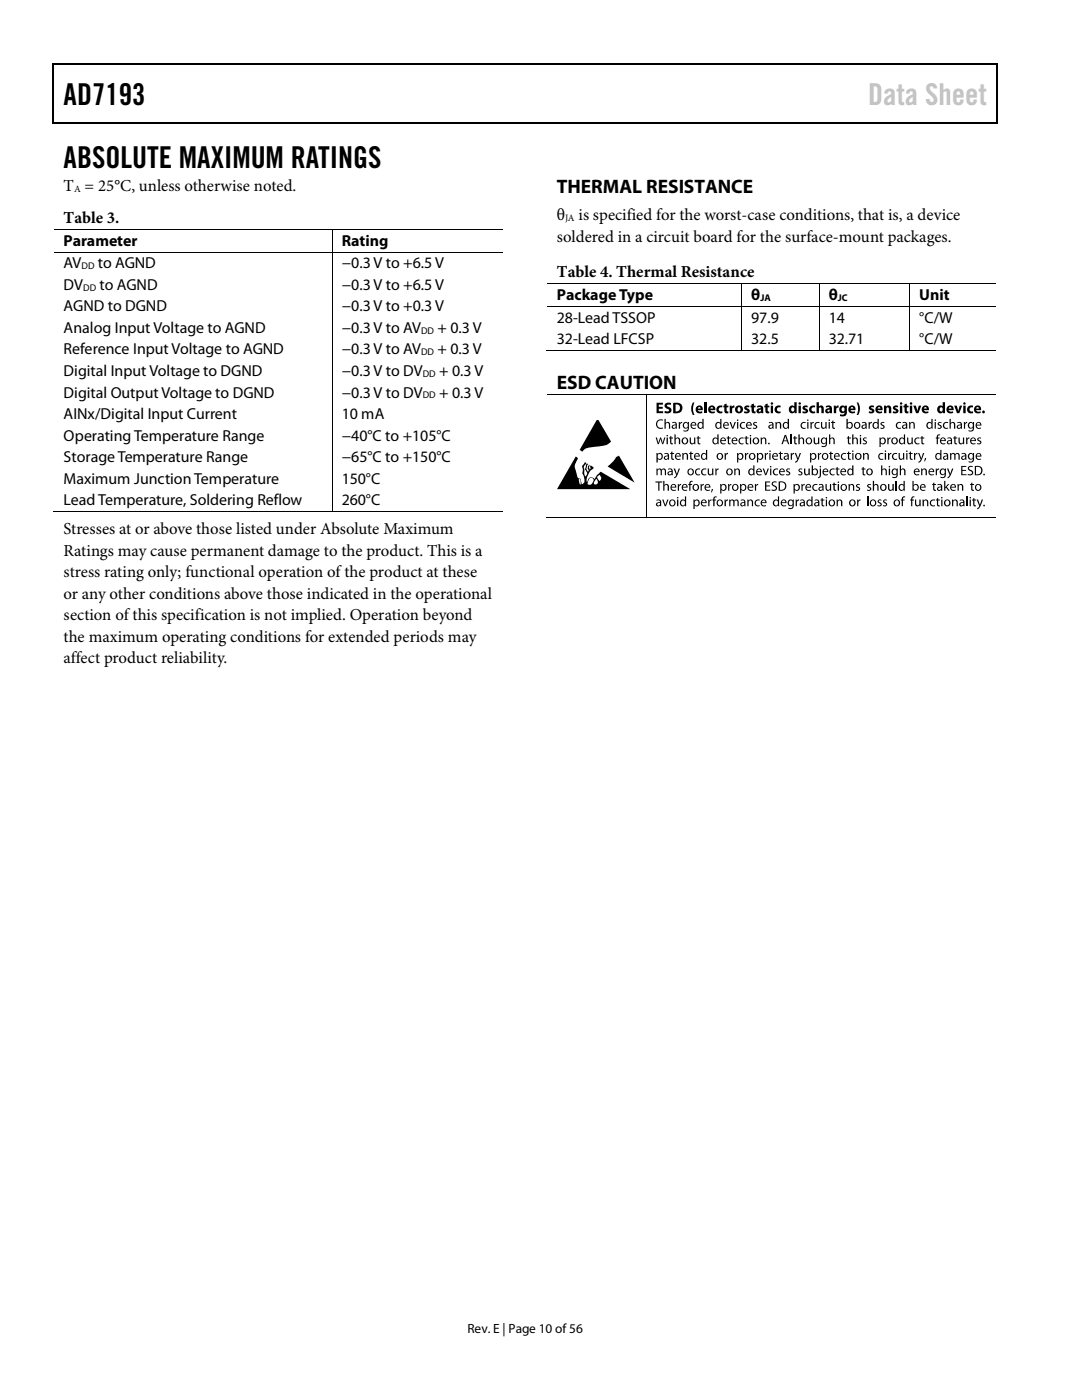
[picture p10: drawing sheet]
<svg xmlns="http://www.w3.org/2000/svg" width="216mm" height="279mm" viewBox="0 0 216 279" stroke-linecap="round" stroke-linejoin="round" font-family="sans-serif">
<defs><g id="words">
<g font-size="6">
<text x="12.7" y="20.9">AD7193</text>
<text x="12.7" y="33.6">ABSOLUTE MAXIMUM RATINGS</text>
</g>
<text font-size="6" fill="#c1c1c1" x="173.2" y="20.9">Data Sheet</text>
<g font-size="3.9">
<text x="111.1" y="38.5">THERMAL RESISTANCE</text>
<text x="111.1" y="77.7">ESD CAUTION</text>
</g>
<g font-size="3.3">
<text x="12.7" y="38.1">T = 25°C, unless otherwise noted.</text>
<text x="12.7" y="44.5">Table 3.</text>
<text x="111.1" y="44">θ</text>
<text x="115.4" y="44">is specified for the worst-case conditions, that is, a device</text>
<text x="111.1" y="48.3">soldered in a circuit board for the surface-mount packages.</text>
<text x="111.1" y="55.4">Table 4. Thermal Resistance</text>
<text x="12.7" y="106.6">Stresses at or above those listed under Absolute Maximum</text>
<text x="12.7" y="111">Ratings may cause permanent damage to the product. This is a</text>
<text x="12.7" y="115.2">stress rating only; functional operation of the product at these</text>
<text x="12.7" y="119.5">or any other conditions above those indicated in the operational</text>
<text x="12.7" y="123.8">section of this specification is not implied. Operation beyond</text>
<text x="12.7" y="128.1">the maximum operating conditions for extended periods may</text>
<text x="12.7" y="132.3">affect product reliability.</text>
</g>
<g font-size="3.2">
<text x="12.7" y="49.1">Parameter</text>
<text x="12.7" y="53.6">AV</text>
<text x="19.5" y="53.6">to AGND</text>
<text x="68.2" y="53.6">−0.3 V to +6.5 V</text>
<text x="68.2" y="49.1">Rating</text>
<text x="12.7" y="57.9">DV</text>
<text x="19.9" y="57.9">to AGND</text>
<text x="68.2" y="57.9">−0.3 V to +6.5 V</text>
<text x="111.1" y="59.9">Package Type</text>
<text x="149.9" y="59.9">θ</text>
<text x="165.4" y="59.9">θ</text>
<text x="183.4" y="59.9">Unit</text>
<text x="12.7" y="62.1">AGND to DGND</text>
<text x="68.2" y="62.1">−0.3 V to +0.3 V</text>
<text x="111.1" y="64.4">28-Lead TSSOP</text>
<text x="149.9" y="64.4">97.9</text>
<text x="165.4" y="64.4">14</text>
<text x="183.4" y="64.4">°C/W</text>
<text x="12.7" y="66.5">Analog Input Voltage to AGND</text>
<text x="12.7" y="70.7">Reference Input Voltage to AGND</text>
<text x="68.2" y="66.5">−0.3 V to AV</text>
<text x="68.2" y="70.7">−0.3 V to AV</text>
<text x="87.3" y="66.5">+ 0.3 V</text>
<text x="87.3" y="70.7">+ 0.3 V</text>
<text x="111.1" y="68.7">32-Lead LFCSP</text>
<text x="149.9" y="68.7">32.5</text>
<text x="165.4" y="68.7">32.71</text>
<text x="183.4" y="68.7">°C/W</text>
<text x="12.7" y="75.1">Digital Input Voltage to DGND</text>
<text x="68.2" y="75.1">−0.3 V to DV</text>
<text x="87.6" y="75.1">+ 0.3 V</text>
<text x="12.7" y="79.3">Digital Output Voltage to DGND</text>
<text x="12.7" y="83.7">AINx/Digital Input Current</text>
<text x="68.2" y="79.3">−0.3 V to DV</text>
<text x="68.2" y="83.7">10 mA</text>
<text x="87.6" y="79.3">+ 0.3 V</text>
<text x="12.7" y="87.9">Operating Temperature Range</text>
<text x="68.2" y="87.9">−40°C to +105°C</text>
<text x="12.7" y="92.2">Storage Temperature Range</text>
<text x="68.2" y="92.2">−65°C to +150°C</text>
<text x="12.7" y="96.5">Maximum Junction Temperature</text>
<text x="12.7" y="100.8">Lead Temperature, Soldering Reflow</text>
<text x="68.2" y="96.5">150°C</text>
<text x="68.2" y="100.8">260°C</text>
</g>
<text font-size="2.7" x="93.3" y="266">Rev. E | Page 10 of56</text>
<g font-size="1.9">
<text x="14.8" y="38.3">A</text>
<text x="112.8" y="44.2">JA</text>
<text x="16.3" y="53.7">DD</text>
<text x="16.6" y="58">DD</text>
<text x="151.7" y="60.1">JA</text>
<text x="167.2" y="60.1">JC</text>
<text x="84" y="66.6">DD</text>
<text x="84" y="70.9">DD</text>
<text x="84.4" y="75.2">DD</text>
<text x="84.4" y="79.5">DD</text>
</g>
</g></defs>
<g fill="#000">
<path d="M10.5 12.7h.3v1h-.3zM10.5 12.7h.3v.3h-.3zM133.3 12.7h.3v.3h-.3zM198.8 12.7h.2v1h-.2zM198.8 12.7h.2v.3h-.2zM10.5 24.4h.3v.2h-.3zM133.1 24.4h.2v.2h-.2zM198.8 24.4h.2v.2h-.2zM66.2 45.7h.2v.2h-.2zM66.2 50.2h.2v.2h-.2zM147.9 56.6h.2v.1h-.2zM163.4 56.6h.1v.1h-.1z"/>
<path d="M181.4 56.6h.2v.1h-.2zM128.8 78.7h.2v.2h-.2zM147.9 61.1h.2v.2h-.2zM147.9 69.8h.2v.2h-.2zM163.4 61.1h.1v.2h-.1zM163.4 69.8h.1v.2h-.1zM181.4 61.1h.2v.2h-.2zM181.4 69.8h.2v.2h-.2zM119.2 83.8l2.7 4.3-.2 .2a3.7 3.7 0 0 1-2.7 .8l-.7 .1a2.23 2.23 0 0 0-2.1 .9l-.5-.3 2.9-5.1zM122.9 91.3l.6-.4 3.1 5.4-5.4-3.2 1.1-1zM131 93.5h.2v.2l.2-.2h.4l.2 .2 .3-.2h.4l.2 .6v.7h-.2l-.1-.9-.2-.2-.3 .3v.8h-.3v-.9l-.3-.2-.3 .2v.9h-.2zM131 80.4h1.3v.4h-.8v.4h.7v.4h-.7v.5h.8v.4h-1.3z"/>
<path d="M130.8 87.3h.3l.3 1.1 .3-1.1h.2l.3 1.1 .3-1.1h.3l-.5 1.3h-.2l-.3-1-.3 1h-.3zM130.8 96.1h1.4v.2h-.6v1.6h-.2v-1.6h-.6zM131.2 83.9l.7-.2 .4 .1-.1 .2a.76 .76 0 0 0-1.1 .7 .76 .76 0 0 0 1.2 .6v.2a.98 .98 0 0 1-1.2-.3 .98 .98 0 0 1 .1-1.3zM132.3 96h.3v.8l.4-.2 .4 .2 .1 1.1h-.3v-.9l-.3-.2-.3 .3v.8h-.3zM132.1 99.7h.3l.4 1.1 .3-1.1h.3l-.5 1.3h-.3zM132.6 83.6h.2v.8l.5-.2 .3 .2 .1 1.2h-.2v-1l-.3-.2-.4 .3v.9h-.2zM132.8 80.5l.6-.1 .5 .1-.1 .3h-.7v.1l.1 .2a.72 .72 0 0 1 .8 .9 .72 .72 0 0 1-1.1 .5l-.3-.1 .1-.4 .7 .1 .1-.2-.1-.2a.69 .69 0 0 1-.7-.4 .69 .69 0 0 1 .1-.8zM133.7 87.1l.3-.1v.3h.3v.2h-.3v.9l.3 .1-.1 .2h-.3l-.2-.3v-.9h-.2v-.2h.2zM133.9 90.2l.3-.1v.3h.3v.2h-.3v.9l.3 .1-.1 .2h-.3l-.1-.3-.1-.9h-.2v-.2h.2zM134.6 86.7h.2v.8l.4-.2 .4 .2 .1 1.1h-.2l-.1-.9-.2-.2-.4 .3v.8h-.2zM134.4 93.5h.3l.4 1.1 .3-1.1h.3l-.7 1.6-.4 .4-.1-.3 .4-.4zM135.2 96.6h.2l.1 .3 .4-.3v.2l-.2 .1-.2 .2v.8h-.3z"/>
<path d="M135.4 84.2h.3v.3l.4-.3v.2l-.2 .1-.2 .2v.9h-.3zM136.1 90.4h.2l.1 .2 .1-.1a.49 .49 0 0 1 .7 .1l.1 1.1h-.3v-.9l-.3-.2-.3 .2v.9h-.2zM137.7 96.1l.5-.1v.2h-.3l-.1 .1v.3h.3v.2h-.3v1.1h-.3v-1.1h-.2v-.2h.2zM137.7 90.2l.3-.1v.3h.3v.2h-.3v.9l.3 .1v.1l-.2 .1a.35 .35 0 0 1-.4-.5v-.7h-.2v-.2h.2zM138.3 80.3h.3a2.73 2.73 0 0 0 0 2.5 .71 .71 0 0 1-.6-.8v-.8zM137.6 87.3h.3v1l.3 .2 .3-.2v-1h.2v1.3h-.2v-.2l-.1 .1a.47 .47 0 0 1-.7 0zM139.2 87.1l.2-.1v.3h.4v.2h-.4l.1 .9 .3 .1v.1l-.4 .1-.2-.3v-.9h-.2zM138.9 93.7l.5-.2h.3v.2a.51 .51 0 0 0-.8 .5 .51 .51 0 0 0 .8 .4v.2a.7 .7 0 0 1-.9-.2 .7 .7 0 0 1 .1-.9zM139.8 96.6h.2v.3l.4-.3v.2l-.4 .3v.8h-.2zM140.5 80.3h.5v2.2h-.5zM140.1 93.7l.5-.2h.3v.2a.51 .51 0 0 0-.8 .5 .51 .51 0 0 0 .8 .4v.2a.71 .71 0 0 1-.9-.2 .71 .71 0 0 1 .1-.9zM142 97.6h.3l-.3 .7h-.1z"/>
<path d="M141.2 93.5h.3v1l.3 .2 .3-.2v-1h.2l.1 1.3h-.3v-.2l-.1 .1a.47 .47 0 0 1-.7 0zM142.7 93.5h.2l.1 .3 .4-.3v.2l-.2 .1-.2 .2v.8h-.3zM143.2 81.2l.8-.3 .2 .1-.1 .3a.44 .44 0 0 0-.7 .4 .44 .44 0 0 0 .7 .4l.1 .3a.82 .82 0 0 1-1.1-.2 .82 .82 0 0 1 .1-1zM144.6 90.4h.2v.3l.5-.3v.2l-.3 .1-.2 .3v.7h-.2zM144.5 80.7l.5-.2v.5h.3v.3h-.3v.8h.3v.4h-.5l-.2-.2-.1-1h-.2v-.3h.2zM145.3 96.6h.2v.3l.4-.3v.2l-.4 .3v.8h-.2zM145.2 87.1l.3-.1v.3h.3v.2h-.3v.9l.3 .1v.1l-.2 .1a.35 .35 0 0 1-.4-.5v-.7h-.2v-.2h.2zM145.6 81h.4v.2l.3-.3h.2v.5h-.2l-.2 .2v.9h-.5zM145.6 84.2h.2l.4 1.1 .4-1.1h.2l-.5 1.4h-.2zM146.5 93.5h.2v.2l.1-.1a.5 .5 0 0 1 .8 .1l.1 1.1h-.3v-.9l-.3-.2-.3 .3v.8h-.3zM147.5 87.5l.6-.2 .3 .1-.1 .2a.51 .51 0 0 0-.7 .4 .51 .51 0 0 0 .7 .4l.1 .2a.7 .7 0 0 1-.9-.2 .7 .7 0 0 1 0-.9zM148.7 81.1l.4-.2 .5 .1-.1 .3h-.5v.2a.56 .56 0 0 1 .6 .6 .56 .56 0 0 1-.8 .4l-.3-.1v-.3l.4 .1 .3-.1-.5-.3a.43 .43 0 0 1 0-.7z"/>
<path d="M148.6 90.4h.2l.1 .3 .2-.3h.2v.2l-.2 .1-.2 .3v.7h-.3zM147.8 84.4l.5-.2 .4 .1-.1 .2a.51 .51 0 0 0-.7 .4 .51 .51 0 0 0 .7 .4l.1 .2a.71 .71 0 0 1-1-.2 .71 .71 0 0 1 .1-.9zM148.8 87.1l.2-.1v.3h.4v.2h-.4l.1 .9 .2 .1v.2h-.3l-.2-.3v-.9h-.2v-.2h.2zM150.3 84.4l.4-.2 .3 .1v.2l-.4-.1v.3l.2 .1a.41 .41 0 0 1 .3 .3 .41 .41 0 0 1-.2 .4h-.7l.1-.2h.5v-.2l-.2-.1a.4 .4 0 0 1-.3-.6zM150 80.7l.4-.2v.5h.4v.3h-.4l.1 .8h.3v.4h-.6l-.2-.2v-1h-.2v-.3h.2zM150.6 96.6h.2v.3l.5-.3v.2l-.3 .1-.1 .2v.8h-.3zM151.8 87.3h.2v.3l.1-.2a.48 .48 0 0 1 .7 .1l.1 1.1h-.2v-.9l-.3-.2-.4 .3v.8h-.2zM152.2 93.5h.2l.4 1.1 .4-1.1h.2l-.5 1.3h-.2zM152.6 90.4h.2v.3l.5-.3v.2l-.3 .1-.1 .2v.8h-.3zM152.7 80.7l.5-.2v.5h.3v.3h-.3v.8h.3v.4h-.5l-.2-.2-.1-1h-.2v-.3h.2zM153.3 88.4h.2v.2h-.2zM152.7 96.1h1v.2h-.8v.6h.7v.2h-.7v.6h.8v.2h-1z"/>
<path d="M154 96.3a.8 .8 0 0 1 1-.2l-.1 .2h-.5a.27 .27 0 0 0-.2 .2 .27 .27 0 0 0 .2 .3 .64 .64 0 0 1 .6 .9 .64 .64 0 0 1-1.1 .1l.1-.1a.39 .39 0 0 0 .6 0 .39 .39 0 0 0-.1-.6 .54 .54 0 0 1-.5-.8zM154.7 84.2h.2l.1 .3 .1-.2a.49 .49 0 0 1 .7 .1l.1 1.2h-.3v-1l-.3-.2-.3 .3v.9h-.3zM154.4 93.7l.5-.2h.4l-.1 .2a.51 .51 0 0 0-.7 .5 .51 .51 0 0 0 .7 .4l.1 .2a.71 .71 0 0 1-1-.2 .71 .71 0 0 1 .1-.9zM154.8 81.2l.8-.3 .2 .1-.1 .3a.45 .45 0 0 0-.7 .4 .45 .45 0 0 0 .7 .4l.1 .3a.82 .82 0 0 1-1.1-.2 .82 .82 0 0 1 .1-1zM155.6 90.2l.2-.1v.3h.4v.2h-.4l.1 .9 .3 .1-.1 .2h-.3l-.2-.3v-.9h-.2v-.2h.2zM156.9 93.7l.4-.2 .3 .1v.1h-.5v.3l.2 .1a.4 .4 0 0 1 .4 .3 .4 .4 0 0 1-.2 .4h-.7l.1-.2h.5v-.2l-.2-.1a.4 .4 0 0 1-.3-.6zM157.8 86.7h.2v1.9h-.2zM157.8 90.4h.2v.3l.5-.3v.2l-.3 .1-.2 .2v.8h-.2zM158.5 87.1l.2-.1v.3h.4v.2h-.4v.9l.3 .1v.1l-.3 .1-.2-.3v-.9h-.2v-.2h.2zM158.6 90.4h.2l.4 1.1 .4-1.1h.2l-.6 1.6-.5 .4-.1-.2a.45 .45 0 0 0 .5-.6zM159.3 86.7h.3v.8l.4-.2 .4 .2 .1 1.1h-.3v-.9l-.3-.2-.3 .2v.9h-.3zM159.4 93.7l.4-.2 .3 .1-.1 .1h-.4v.3l.2 .1a.41 .41 0 0 1 .3 .3 .41 .41 0 0 1-.2 .4h-.6v-.2h.5v-.2l-.1-.1a.4 .4 0 0 1-.3-.6z"/>
<path d="M159.9 96.6h.2v.3l.5-.3v.2l-.3 .1-.1 .2v.8h-.3zM160.3 81.1l.5-.2 .4 .1-.1 .3h-.5v.2a.56 .56 0 0 1 .6 .6 .56 .56 0 0 1-.8 .4l-.3-.1 .1-.3 .4 .1 .2-.1-.5-.3a.43 .43 0 0 1 0-.7zM159.9 84.4l.6-.2 .3 .1-.1 .2a.51 .51 0 0 0-.7 .4 .51 .51 0 0 0 .8 .4v.2a.7 .7 0 0 1-.9-.2 .7 .7 0 0 1 0-.9zM160.4 93.5h.3v1l.3 .2 .3-.3v-.9h.3v1.3h-.2v-.2l-.1 .1a.47 .47 0 0 1-.8 0zM161.7 84.2h.2v.3l.5-.3v.2l-.3 .1-.1 .2v.9h-.3zM161.7 81.2l.8-.3 .2 .1-.1 .3a.45 .45 0 0 0-.7 .4 .45 .45 0 0 0 .7 .4l.1 .3a.82 .82 0 0 1-1.1-.2 .82 .82 0 0 1 .1-1zM162.9 80.3h.5v.8a.55 .55 0 0 1 .7-.1 .55 .55 0 0 1 .3 .6v.9h-.5v-1l-.2-.2-.3 .2v1h-.5zM162.3 96.8l.5-.2h.3v.2a.51 .51 0 0 0-.8 .5 .51 .51 0 0 0 .8 .4v.2a.71 .71 0 0 1-.9-.2 .71 .71 0 0 1 .1-.9zM163.2 90.4h.2v.3l.5-.3v.2l-.3 .1-.2 .2v.8h-.2zM162.4 87.3h.2v1l.3 .2 .3-.3v-.9h.3v1.3h-.2v-.2l-.1 .1a.47 .47 0 0 1-.8 0zM162.7 84.4l.5-.2 .4 .1-.1 .2a.51 .51 0 0 0-.8 .4 .51 .51 0 0 0 .8 .4v.2a.7 .7 0 0 1-.9-.2 .7 .7 0 0 1 .1-.9zM163.9 99.5l.3-.1v.3h.3v.2h-.3v.9l.3 .1-.1 .2-.3-.1-.2-.2v-.9h-.2v-.2h.2z"/>
<path d="M163.8 84.2h.3v1l.3 .2 .3-.3v-.9h.2l.1 1.4h-.3v-.3l-.1 .2a.46 .46 0 0 1-.7-.1zM165.4 86.7h.3v.8l.4-.2 .4 .2 .1 1.1h-.3v-.9l-.3-.2-.3 .3v.8h-.3zM164.7 96.6h.3v1l.3 .2 .3-.3v-.9h.2l.1 1.3h-.3v-.2l-.1 .1a.46 .46 0 0 1-.7-.1zM165.6 90.2l.3-.1v.3h.3v.2h-.3v.9l.3 .1v.1l-.2 .1a.35 .35 0 0 1-.4-.5v-.7h-.2v-.2h.2zM166.1 84l.2-.1v.3h.3v.2h-.3v.9l.3 .1v.2h-.3l-.2-.3v-.9h-.3v-.2h.3zM166.4 81h.4v.2l.3-.3h.2v.5h-.3l-.1 .2v.9h-.5zM165.7 93.7l.5-.2h.4l-.1 .2a.51 .51 0 0 0-.8 .5 .51 .51 0 0 0 .8 .4l.1 .2a.71 .71 0 0 1-1-.2 .71 .71 0 0 1 .1-.9zM166.3 96.4l.3-.1v.3h.3v.2h-.3v.9l.3 .1v.1h-.4l-.2-.2v-.9h-.2zM166.9 93.3l.3-.1v.3h.3v.2h-.3v.9l.3 .1-.1 .2h-.3l-.2-.3v-.9h-.2v-.2h.2zM168 90.6l.5-.2 .3 .1v.1a.51 .51 0 0 0-.8 .5 .51 .51 0 0 0 .8 .4v.2a.7 .7 0 0 1-.9-.2 .7 .7 0 0 1 .1-.9zM169.3 96.6h.2v.2l.1-.1a.48 .48 0 0 1 .8 .1l.1 1.1h-.3v-.9l-.3-.2-.3 .3v.8h-.3zM169.2 87.1l.2-.1v.3h.4v.2h-.4l.1 .9 .2 .1 .1 .1-.4 .1-.2-.3v-.9h-.2z"/>
<path d="M169.2 90.2l.2-.1v.3h.4v.2h-.4l.1 .9 .3 .1-.1 .2h-.3l-.2-.3v-.9h-.2v-.2h.2zM170 86.7h.3v.8l.4-.2 .4 .2 .1 1.1h-.3v-.9l-.3-.2-.3 .2v.9h-.3zM170.9 96.8l.3-.2 .4 .1-.1 .1h-.4v.3l.2 .1a.41 .41 0 0 1 .3 .3 .41 .41 0 0 1-.2 .4h-.6v-.2l.3 .1 .3-.2-.6-.5zM170.9 80.3a.71 .71 0 0 1 .7 .9v.8a.71 .71 0 0 1-.7 .8 2.73 2.73 0 0 0 0-2.5zM172.2 87.5l.4-.2 .3 .1v.2l-.4-.1v.3l.1 .1a.41 .41 0 0 1 .4 .3 .41 .41 0 0 1-.2 .4h-.7l.1-.2h.5v-.2l-.2-.1a.4 .4 0 0 1-.3-.6zM172.2 90.4h.2v.2l.1-.1a.5 .5 0 0 1 .8 .1l.1 1.1h-.3v-.9l-.3-.2-.3 .3v.8h-.3zM172.1 93.3l.2-.1v.3h.4v.2h-.4l.1 .9 .3 .1-.1 .2h-.3l-.2-.3v-.9h-.2v-.2h.2zM173 99.1h.2v1.9h-.2zM173.1 96.8l.4-.2 .3 .1-.1 .1h-.4v.3l.2 .1a.41 .41 0 0 1 .3 .3 .41 .41 0 0 1-.2 .4h-.6v-.2l.4 .1 .2-.2-.5-.5zM173.3 84.2h.2v.3l.5-.3v.2l-.3 .1-.1 .2v.9h-.3zM173.5 81.1l.5-.2 .4 .1-.1 .3h-.4v.2a.53 .53 0 0 1 .6 .5 .53 .53 0 0 1-.7 .5l-.5-.1 .1-.3 .4 .1 .2-.1-.5-.3a.42 .42 0 0 1 0-.7zM174.2 96h.2v.8l.4-.2 .4 .2 .1 1.1h-.2l-.1-.9-.2-.2-.4 .2v.9h-.2z"/>
<path d="M175.7 84.4l.5-.2 .3 .1-.1 .2-.4-.1v.3l.2 .1a.41 .41 0 0 1 .3 .3 .41 .41 0 0 1-.2 .4h-.6v-.2h.5v-.2l-.1-.1a.39 .39 0 0 1-.4-.6zM175.8 92.9h.3v.8l.4-.2 .4 .2 .1 1.1h-.3v-.9l-.3-.2-.3 .2v.9h-.3zM175.4 90.6l.5-.2 .4 .1-.1 .1a.51 .51 0 0 0-.7 .5 .51 .51 0 0 0 .7 .4l.1 .2a.7 .7 0 0 1-1-.2 .7 .7 0 0 1 .1-.9zM176.4 81h.4v.2l.1-.1a.55 .55 0 0 1 .7-.1 .55 .55 0 0 1 .2 .6v.9h-.4l-.1-1-.2-.2-.2 .2v1h-.5zM177 87.3h.3v.3l.4-.3v.2l-.2 .1-.2 .3v.7h-.2zM177.2 90.4h.2v.3l.2-.3h.3v.2l-.3 .1-.1 .2v.8h-.3zM178.3 81.1l.5-.2 .4 .1-.1 .3h-.4v.2a.53 .53 0 0 1 .6 .5 .53 .53 0 0 1-.7 .5l-.5-.1 .1-.3 .4 .1 .2-.1-.4-.3a.42 .42 0 0 1-.1-.7zM177.2 96.6h.3v1l.2 .2 .4-.3v-.9h.2v1.3h-.2v-.2l-.1 .1a.47 .47 0 0 1-.7-.1zM178.7 96h.3v1.9h-.3zM178.2 90.6l.5-.2 .3 .1v.1a.51 .51 0 0 0-.8 .5 .51 .51 0 0 0 .8 .4v.2a.7 .7 0 0 1-.9-.2 .7 .7 0 0 1 .1-.9zM179.5 92.9h.3v.8l.4-.2 .4 .2 .1 1.1h-.3v-.9l-.3-.2-.3 .3v.8h-.3zM178.9 84.4l.6-.2 .3 .1v.2a.51 .51 0 0 0-.8 .4 .51 .51 0 0 0 .8 .4v.2a.71 .71 0 0 1-.9-.2 .71 .71 0 0 1 0-.9z"/>
<path d="M179.3 90.4h.2l.1 1 .2 .2 .4-.2v-1h.2v1.3h-.2v-.2l-.1 .1a.46 .46 0 0 1-.7 0zM180.5 80.7l.4-.2v.5h.4v.3h-.4l.1 .8h.3v.4h-.5l-.3-.2v-1h-.2v-.3h.2zM181.4 84.2h.2v.3l.1-.2a.48 .48 0 0 1 .8 .1v1.2h-.2v-1l-.3-.2-.3 .3v.9h-.3zM181.5 90.2l.3-.1v.3h.3v.2h-.3v.9l.3 .1v.1l-.4 .1-.1-.3-.1-.9h-.2zM181 87.3h.2l.1 1 .2 .2 .4-.3v-.9h.2v1.3h-.2v-.2l-.1 .1a.46 .46 0 0 1-.7 0zM182.4 90.4h.2v.3l.5-.3v.2l-.3 .1-.2 .2v.8h-.2zM182.2 81h.6l.3 1 .2-1h.5l-.5 1.5h-.5zM183.2 90.4h.2l.4 1.1 .4-1.1h.2l-.6 1.6-.5 .4-.1-.2a.45 .45 0 0 0 .5-.6zM182.6 87.5l.5-.2 .4 .1-.1 .2a.51 .51 0 0 0-.7 .4 .51 .51 0 0 0 .7 .4l.1 .2a.71 .71 0 0 1-.9-.2 .71 .71 0 0 1 0-.9zM183.8 93.5h.2v.2l.1-.1a.49 .49 0 0 1 .8 .1l.1 1.1h-.3v-.9l-.3-.2-.4 .3v.8h-.2zM183.9 87.1l.2-.1v.3h.3v.2h-.3v.9l.3 .1v.1l-.2 .1a.35 .35 0 0 1-.3-.5v-.7h-.3v-.2h.3zM184.6 91.4h.2l-.2 .7h-.2z"/>
<path d="M186.2 96.4l.2-.1v.3h.4v.2h-.4l.1 .9 .3 .1v.1h-.4l-.2-.2v-.9h-.2zM186.7 93.5h.2v.3l.5-.3v.2l-.3 .1-.1 .2v.8h-.3zM187.1 86.8l.5-.1v.2h-.3l-.1 .2-.1 .2h.4v.2h-.4v1.1h-.2v-1.1h-.2v-.2h.2zM187.1 84.4l.5-.2 .3 .1-.1 .2-.4-.1v.3l.2 .1a.41 .41 0 0 1 .3 .3 .41 .41 0 0 1-.2 .4h-.6v-.2h.5v-.2l-.2-.1a.39 .39 0 0 1-.3-.6zM187 99.5l.2-.1v.3h.3v.2h-.3v.9l.3 .1v.1l-.2 .1a.35 .35 0 0 1-.3-.5v-.7h-.3v-.2h.3zM188.4 96h.2v1.2l.6-.6h.2l-.5 .6 .6 .7h-.3l-.4-.6-.2 .1v.5h-.2zM188.3 84.4l.5-.2 .4 .1-.1 .2a.51 .51 0 0 0-.7 .4 .51 .51 0 0 0 .7 .4l.1 .2a.71 .71 0 0 1-.9-.2 .71 .71 0 0 1 0-.9zM189 93.5h.2l.4 1.1 .4-1.1h.2l-.5 1.4-.6 .6-.1-.3 .5-.4zM189.5 83.6h.2v.8l.4-.2 .4 .2 .1 1.2h-.2l-.1-1-.2-.2-.4 .3v.9h-.2zM189.6 90.4h.2v.2l.2-.2h.4l.2 .2 .3-.2h.4l.2 .6v.7h-.2l-.1-.9-.2-.2-.3 .3v.8h-.3v-.9l-.3-.2-.3 .3v.8h-.2zM190.4 87.1l.3-.1v.3h.3v.2h-.3v.9l.3 .1v.1l-.4 .1-.2-.3v-.9h-.2v-.2h.2zM190.4 81h.5l.3 1 .3-1h.5l-.6 1.5h-.4z"/>
<path d="M191 96.6h.3v.2l.1-.1a.5 .5 0 0 1 .7 .1l.1 1.1h-.2l-.1-.9-.2-.2-.4 .3v.8h-.2zM192.3 84.2h.2l.1 .3 .4-.3v.2l-.4 .3v.9h-.3zM191.3 87.3h.2v1l.3 .2 .3-.3v-.9h.3v1.3h-.2v-.2l-.1 .1a.46 .46 0 0 1-.8 0zM191.8 93h1v.2h-.8v.6h.8v.2h-.8v.6h.9v.2h-1.1zM192.8 87.3h.2v.3l.4-.3v.2l-.2 .1-.2 .3v.7h-.2zM192.8 99.1h.3v1.9h-.3zM193.2 93.2a.77 .77 0 0 1 .9-.1l-.1 .1h-.3l-.3 .1 .1 .4a.64 .64 0 0 1 .6 .9 .64 .64 0 0 1-1 .2v-.2a.39 .39 0 0 0 .7 0 .39 .39 0 0 0-.2-.6 .53 .53 0 0 1-.4-.8zM193.8 96.4l.2-.1v.3h.4v.2h-.4l.1 .9 .2 .1v.2l-.3-.1-.2-.2v-.9h-.2v-.2h.2zM193.2 81.2l.3-.2 .5-.1 .2 .1-.1 .3a.44 .44 0 0 0-.6 .4 .44 .44 0 0 0 .6 .4l.1 .3a.82 .82 0 0 1-1.1-.2 .82 .82 0 0 1 .1-1zM194.2 99.5l.2-.1v.3h.4v.2h-.4l.1 .9 .3 .1v.1h-.4l-.2-.2v-.9h-.2v-.2h.2zM195 87.5l.4-.2 .4 .1-.1 .2-.4-.1v.3l.2 .1a.41 .41 0 0 1 .3 .3 .41 .41 0 0 1-.2 .4h-.7l.1-.2 .3 .1 .3-.2-.6-.5zM194.9 99.7h.3l.3 1.1 .4-1.1h.3l-.6 1.3-.6 .7v-.3l.4-.4z"/>
<path d="M196.2 94.6h.3v.2h-.3zM66.2 102h.2v.2h-.2zM128.8 103.2h.2v.2h-.2zM141.3 99.7h.2v.3l.5-.3v.2h-.3l-.1 .3v.8h-.3zM142.5 99.2l.5-.1v.2h-.3l-.1 .1v.3h.3v.2h-.3v1.1h-.3v-1.1h-.2v-.2h.2zM144.6 99.7h.2v.3l.2-.3h.2v.2h-.2l-.2 .3v.8h-.2zM145.5 99.7h.2v.2l.2-.2h.4l.2 .2 .3-.2h.4l.2 .6v.7h-.2l-.1-.9-.2-.2-.3 .2v.9h-.3v-1l-.2-.1-.4 .3v.8h-.2zM149.1 99.7h.2v.2l.1-.1a.49 .49 0 0 1 .8 .1l.1 1.1h-.3v-.9l-.3-.2-.3 .2v.9h-.3zM150.8 99.9l.5-.2h.3v.2a.51 .51 0 0 0-.8 .5 .51 .51 0 0 0 .8 .4v.2a.7 .7 0 0 1-.9-.2 .7 .7 0 0 1 .1-.9zM158.8 99.7h.2v.3l.2-.3h.2v.2h-.2l-.2 .4v.7h-.2zM166.9 99.7h.2l.1 .2v-.1a.5 .5 0 0 1 .8 .1l.1 1.1h-.3v-.9l-.3-.2-.3 .3v.8h-.3zM171 99.7h.2v.3l.5-.3v.2h-.2l-.2 .3v.8h-.3z"/>
<path d="M175.2 99.9l.4-.2 .3 .1-.1 .1h-.4v.3l.2 .1a.4 .4 0 0 1 .3 .3 .4 .4 0 0 1-.2 .4h-.6v-.2h.5l.1-.3-.2-.1a.4 .4 0 0 1-.3-.5zM176.3 99.9l.4-.2 .3 .1-.1 .1h-.4v.3l.2 .1a.41 .41 0 0 1 .3 .3 .41 .41 0 0 1-.2 .4h-.6v-.2h.5v-.3l-.2-.1a.4 .4 0 0 1-.2-.5zM180.1 99.2l.5-.1v.2h-.3l-.1 .1v.3h.3v.2h-.3v1.1h-.3v-1.1h-.1v-.2h.1zM182 99.2l.5-.1v.2h-.4v.1l-.1 .3h.4v.2h-.4v1.1h-.2v-1.1h-.2v-.2h.2zM182.6 99.7h.2v1l.3 .2 .3-.3v-.9h.3v1.3h-.2v-.2l-.1 .1a.46 .46 0 0 1-.7-.1zM184.1 99.7h.2v.2l.1-.1a.48 .48 0 0 1 .8 .1v1.1h-.2v-.9l-.3-.2-.4 .2v.9h-.2zM185.7 99.9l.5-.2h.4l-.1 .2a.51 .51 0 0 0-.7 .5 .51 .51 0 0 0 .7 .4l.1 .2a.71 .71 0 0 1-.9-.2 .71 .71 0 0 1 0-.9zM190 99.7h.2v.2l.1-.1a.48 .48 0 0 1 .7 .1l.1 1.1h-.2l-.1-.9-.2-.2-.4 .2v.9h-.2zM196.2 100.8h.3v.2h-.3z"/>
<path d="M114.9 91.1l-3.8 6.5h14.7l-6-3.4-.7 .6-.5 .8-.1-.2a.71 .71 0 0 0-.8-.1 .71 .71 0 0 0-.4 .7l-.2 .2a2.84 2.84 0 0 1 1.3-2.7l.1-.2-.7-.4v.6l-.1 .2-.2-.3 .1-.7-.3 .4v.4l.2 .4-.2 .2-.1-.1a.65 .65 0 0 1-.1-1l.3-.3-.3-.2-.4 1.1 .2 .3a.71 .71 0 0 1-.1 1.2l-.2-.4v-.9a.8 .8 0 0 1 .3-1.2l.1-.2-.3-.2-.6 .8 .2 .7-.1 .8 .3 .7a1.02 1.02 0 0 1-.4 1.5l-.4-1.2a.79 .79 0 0 1-.6-.9l-.1-.4a2.11 2.11 0 0 1 .2-2.5 .42 .42 0 0 0-.3-.6zM115.5 95.6h.2l.1 .4 .1 .5-.1 .3zM117.8 95.4a.58 .58 0 0 1 .6 .3 .58 .58 0 0 1-.2 .7 .6 .6 0 0 1-1 .2l.2-.7zM118.9 95.6a.51 .51 0 0 1 .4 .7 .51 .51 0 0 1-.8 .2zM119.2 95.1l.4-.3a.69 .69 0 0 1 0 1.2l-.5-.7z"/>
<path d="M131 90.4h.2v.2a.61 .61 0 0 1 .9-.1 .61 .61 0 0 1 .1 .9 .54 .54 0 0 1-.4 .4 .54 .54 0 0 1-.6-.2v.7h-.2zM131.3 90.7a.49 .49 0 0 0 0 .6 .49 .49 0 0 0 .5 .2 .5 .5 0 0 0 .2-.6 .5 .5 0 0 0-.5-.3z"/>
<path d="M133 86.9a.15 .15 0 0 1 .3 0 .15 .15 0 0 1-.3 0zM133 87.3h.3v1.3h-.3z"/>
<path d="M132.6 90.5l.4-.1 .5 .3v1h-.2v-.1a.43 .43 0 0 1-.7 .1 .43 .43 0 0 1 .1-.7l.5-.1v-.1a.41 .41 0 0 0-.6-.1zM132.8 91.2v.3h.3l.2-.2v-.2z"/>
<path d="M134 96.8a.57 .57 0 0 1 .7-.2 .57 .57 0 0 1 .2 .7h-.9a.53 .53 0 0 0 .8 .4l.1 .2a.73 .73 0 0 1-1-.2 .73 .73 0 0 1 .1-.9zM134.2 96.8l-.2 .3h.7l-.1-.3z"/>
<path d="M133.3 93.6l.4-.1 .5 .3 .1 1h-.3v-.1a.43 .43 0 0 1-.7 .1 .43 .43 0 0 1 .1-.7l.6-.1v-.2a.41 .41 0 0 0-.7 0zM133.5 94.3v.3h.4l.1-.2v-.2z"/>
<path d="M134.3 80.4a1.51 1.51 0 0 1 1.8 .6 1.24 1.24 0 0 1-1.6 1.5h-.2zM134.8 80.7v1.4a.71 .71 0 0 0 .9-.7 .71 .71 0 0 0-.9-.7z"/>
<path d="M134.8 90.6a.58 .58 0 0 1 .8-.2 .58 .58 0 0 1 .3 .7h-1l.2 .4h.6l.1 .2a.73 .73 0 0 1-1-.1 .73 .73 0 0 1 0-1zM135.1 90.6l-.2 .3h.7l-.1-.3z"/>
<path d="M134.1 84.3h.1a.57 .57 0 0 1 .9 .4v.9h-.2l-.1-.2a.43 .43 0 0 1-.6 .1 .43 .43 0 0 1 0-.7l.6-.1v-.1a.41 .41 0 0 0-.6-.1zM134.3 85v.4h.3l.2-.2v-.3z"/>
<path d="M135.1 99.3a.15 .15 0 0 1 .3 0 .15 .15 0 0 1-.3 0zM135.1 99.7h.3v1.3h-.3z"/>
<path d="M136.2 96.8a.58 .58 0 0 1 .7-.2 .58 .58 0 0 1 .3 .7h-.9l.2 .4h.6v.2a.73 .73 0 0 1-.9-.2 .73 .73 0 0 1 0-.9zM136.4 96.8l-.1 .3h.7l-.2-.3z"/>
<path d="M136 88a.7 .7 0 0 1 1.4 0 .7 .7 0 0 1-1.4 0zM136.4 87.5a.5 .5 0 0 0-.1 .7 .5 .5 0 0 0 .6 .2 .49 .49 0 0 0 .1-.6 .49 .49 0 0 0-.6-.3z"/>
<path d="M135.8 99.9l.5-.2 .4 .2v-.8h.2v1.9h-.2v-.2a.61 .61 0 0 1-.9 .1 .61 .61 0 0 1-.1-.8zM136.1 99.9a.5 .5 0 0 0-.2 .6 .5 .5 0 0 0 .6 .3 .49 .49 0 0 0 .2-.6 .49 .49 0 0 0-.6-.3z"/>
<path d="M136.4 84.4a.52 .52 0 0 1 .9 0v-.2h.2v.4a1.65 1.65 0 0 1-.2 1.4l-.5 .1-.5-.1 .1-.2 .2 .1a.47 .47 0 0 0 .5-.1 .47 .47 0 0 0 .1-.5 .63 .63 0 0 1-.9 0 .63 .63 0 0 1 .1-.9zM136.7 84.5a.49 .49 0 0 0-.2 .5 .49 .49 0 0 0 .5 .3 .48 .48 0 0 0 .2-.5 .48 .48 0 0 0-.5-.3z"/>
<path d="M137.1 94.2a.7 .7 0 0 1 1.4 0 .7 .7 0 0 1-1.4 0zM137.6 93.7a.5 .5 0 0 0-.2 .7 .5 .5 0 0 0 .6 .2 .49 .49 0 0 0 .2-.6 .49 .49 0 0 0-.6-.3z"/>
<path d="M137.9 84.4a.57 .57 0 0 1 .7-.1 .57 .57 0 0 1 .3 .6h-.9l.2 .5 .6-.1 .1 .2a.73 .73 0 0 1-1-.1 .73 .73 0 0 1 0-1zM138.2 84.4l-.2 .4h.7l-.1-.4z"/>
<path d="M138.6 90.6a.57 .57 0 0 1 .8-.2 .57 .57 0 0 1 .2 .7h-.9l.2 .4h.6l.1 .2a.73 .73 0 0 1-1-.1 .73 .73 0 0 1 0-1zM138.9 90.6l-.2 .3h.7l-.1-.3z"/>
<path d="M138.2 97.3a.69 .69 0 0 1 1.3 0 .69 .69 0 0 1-1.3 0zM138.6 96.8a.5 .5 0 0 0-.2 .7 .5 .5 0 0 0 .6 .2 .49 .49 0 0 0 .2-.6 .49 .49 0 0 0-.6-.3z"/>
<path d="M139 81.2a.72 .72 0 0 1 .9-.2 .72 .72 0 0 1 .3 .9h-.9a.54 .54 0 0 0 .8 .2l.1 .3a.86 .86 0 0 1-1.1-.1 .86 .86 0 0 1-.1-1.1zM139.4 81.3l-.1 .2h.5l-.1-.2z"/>
<path d="M139.3 84.4l.5-.2 .4 .2v-.8h.2v2h-.2v-.3a.61 .61 0 0 1-.9 .2 .61 .61 0 0 1-.1-.9zM139.6 84.5a.5 .5 0 0 0-.2 .6 .5 .5 0 0 0 .6 .3l.1-.1a.49 .49 0 0 0 0-.6 .49 .49 0 0 0-.5-.2z"/>
<path d="M140.7 96.8a.57 .57 0 0 1 .7-.2 .57 .57 0 0 1 .3 .7h-.9l.2 .4h.6l.1 .2a.73 .73 0 0 1-1-.2 .73 .73 0 0 1 0-.9zM141 96.8l-.2 .3h.7l-.1-.3z"/>
<path d="M140 90.6l.5-.2 .4 .2v-.8h.2v1.9h-.2v-.2a.61 .61 0 0 1-.9 .2 .61 .61 0 0 1-.1-.9zM140.3 90.6a.5 .5 0 0 0-.2 .7 .5 .5 0 0 0 .5 .3 .49 .49 0 0 0 .3-.7 .49 .49 0 0 0-.6-.3z"/>
<path d="M141.5 81.2a.72 .72 0 0 1 .9-.2 .72 .72 0 0 1 .3 .9h-.9l.2 .2h.6l.1 .3a.86 .86 0 0 1-1.2-.1 .86 .86 0 0 1 0-1.1zM141.9 81.3l-.2 .2h.6l-.1-.2z"/>
<path d="M142.3 87.5l.4-.2 .4 .2v-.8h.3v1.9h-.2v-.2a.61 .61 0 0 1-.9 .2 .61 .61 0 0 1-.1-.9zM142.6 87.6a.5 .5 0 0 0-.2 .6 .5 .5 0 0 0 .5 .3 .5 .5 0 0 0 .2-.6 .5 .5 0 0 0-.5-.3z"/>
<path d="M143 91.1a.7 .7 0 0 1 1.4 0 .7 .7 0 0 1-1.4 0zM143.4 90.6a.49 .49 0 0 0-.2 .7 .49 .49 0 0 0 .6 .2 .49 .49 0 0 0 .2-.6 .49 .49 0 0 0-.6-.3z"/>
<path d="M143.7 96.6h.2v.2a.63 .63 0 0 1 .9 0 .63 .63 0 0 1 0 .9 .63 .63 0 0 1-.8 .1v.7h-.3zM144.1 96.9a.44 .44 0 0 0-.1 .7 .44 .44 0 0 0 .7-.1 .48 .48 0 0 0 0-.5 .48 .48 0 0 0-.5-.2z"/>
<path d="M143.9 87.5a.57 .57 0 0 1 .7-.1 .57 .57 0 0 1 .3 .6h-1l.3 .5 .5-.1 .1 .2a.73 .73 0 0 1-1-.1 .73 .73 0 0 1 .1-1zM144.1 87.5l-.2 .4h.7l-.1-.4z"/>
<path d="M142.9 84.4l.4-.2 .4 .2v-.8h.3v2h-.2l-.1-.3a.61 .61 0 0 1-.8 .2 .61 .61 0 0 1-.1-.9zM143.1 84.5a.5 .5 0 0 0-.1 .6 .5 .5 0 0 0 .5 .3 .5 .5 0 0 0 .2-.6 .5 .5 0 0 0-.6-.3z"/>
<path d="M144.4 84.4a.57 .57 0 0 1 .8-.1 .57 .57 0 0 1 .2 .6h-.9l.2 .5 .6-.1 .1 .2a.73 .73 0 0 1-1-.1 .73 .73 0 0 1 0-1zM144.7 84.4l-.2 .4h.7l-.1-.4z"/>
<path d="M144.9 94.2a.7 .7 0 0 1 1.4 0 .7 .7 0 0 1-1.4 0zM145.3 93.7a.5 .5 0 0 0-.1 .7 .5 .5 0 0 0 .6 .2 .49 .49 0 0 0 .1-.6 .49 .49 0 0 0-.6-.3z"/>
<path d="M146.1 87.5a.57 .57 0 0 1 .8-.1 .57 .57 0 0 1 .2 .6h-.9a.53 .53 0 0 0 .8 .4l.1 .2a.73 .73 0 0 1-1-.1 .73 .73 0 0 1 0-1zM146.4 87.5l-.2 .4h.7l-.1-.4z"/>
<path d="M146 97.3a.7 .7 0 0 1 1.4 0 .7 .7 0 0 1-1.4 0zM146.5 96.8a.5 .5 0 0 0-.2 .7 .5 .5 0 0 0 .6 .2 .5 .5 0 0 0 .2-.6 .5 .5 0 0 0-.6-.3z"/>
<path d="M147.1 90.4h.2v.2a.62 .62 0 0 1 .9-.1 .62 .62 0 0 1 .1 .9 .56 .56 0 0 1-1 .2v.7h-.2zM147.4 90.7a.49 .49 0 0 0 0 .6 .49 .49 0 0 0 .5 .2 .5 .5 0 0 0 .2-.6 .5 .5 0 0 0-.6-.3z"/>
<path d="M147.1 83.7h.2v.3h-.2zM147.1 84.2h.2v1.4h-.2z"/>
<path d="M146.7 81.7a.81 .81 0 0 1 1.6 0 .81 .81 0 0 1-1.6 0zM147.3 81.3l-.1 .2a.47 .47 0 0 0 .3 .7 .43 .43 0 0 0 .3-.5 .43 .43 0 0 0-.5-.4z"/>
<path d="M147.7 96.6h.2v.2a.61 .61 0 0 1 .9-.1 .61 .61 0 0 1 .1 .9 .55 .55 0 0 1-.4 .4 .55 .55 0 0 1-.6-.2v.7h-.2zM148 96.9a.49 .49 0 0 0 0 .6 .49 .49 0 0 0 .5 .2 .5 .5 0 0 0 .2-.6 .5 .5 0 0 0-.6-.3z"/>
<path d="M149 84.4a.57 .57 0 0 1 .7-.1 .57 .57 0 0 1 .3 .6h-.9l.2 .5 .6-.1v.2a.73 .73 0 0 1-.9-.1 .73 .73 0 0 1 0-1zM149.2 84.4l-.1 .4h.7l-.1-.4z"/>
<path d="M149.3 96.8a.57 .57 0 0 1 .7-.2 .57 .57 0 0 1 .3 .7h-.9l.2 .4h.6v.2a.73 .73 0 0 1-.9-.2 .73 .73 0 0 1 0-.9zM149.6 96.8l-.2 .3h.7l-.1-.3z"/>
<path d="M149.6 86.9a.15 .15 0 0 1 .3 0 .15 .15 0 0 1-.3 0zM149.6 87.3h.3v1.3h-.3z"/>
<path d="M149.4 91.1a.7 .7 0 0 1 1.4 0 .7 .7 0 0 1-1.4 0zM149.9 90.6a.5 .5 0 0 0-.2 .7 .5 .5 0 0 0 .6 .2 .49 .49 0 0 0 .2-.6 .49 .49 0 0 0-.6-.3z"/>
<path d="M149.5 93.7l.4-.2 .4 .2v-.8h.2l.1 1.9h-.2l-.1-.2a.61 .61 0 0 1-.8 .1 .61 .61 0 0 1-.2-.8zM149.7 93.7a.5 .5 0 0 0-.1 .6 .5 .5 0 0 0 .5 .4 .5 .5 0 0 0 .2-.7 .5 .5 0 0 0-.6-.3z"/>
<path d="M150.2 88a.69 .69 0 0 1 1.3 0 .69 .69 0 0 1-1.3 0zM150.6 87.5a.5 .5 0 0 0-.2 .7 .5 .5 0 0 0 .6 .2 .5 .5 0 0 0 .2-.6 .5 .5 0 0 0-.6-.3z"/>
<path d="M151 90.4h.2l.1 .2a.63 .63 0 0 1 .8 .1 .63 .63 0 0 1 0 .8 .63 .63 0 0 1-.8 .1v.7h-.3zM151.4 90.7a.44 .44 0 0 0 0 .7 .44 .44 0 0 0 .6-.1 .48 .48 0 0 0 0-.5 .48 .48 0 0 0-.5-.2z"/>
<path d="M151 93.7a.57 .57 0 0 1 .7-.2 .57 .57 0 0 1 .3 .7h-.9a.53 .53 0 0 0 .8 .4l.1 .2a.73 .73 0 0 1-1-.1 .73 .73 0 0 1 0-1zM151.3 93.7l-.2 .3h.7l-.1-.3z"/>
<path d="M151 81.1l.4-.2a.65 .65 0 0 1 .9 .7v.9h-.4v-.2a.5 .5 0 0 1-.8 .1 .5 .5 0 0 1 .1-.8l.6-.2-.2-.2-.5 .2zM151.5 81.8l-.1 .2 .2 .2 .2-.2v-.3z"/>
<path d="M153.5 89.9h.3v.3h-.3zM153.5 90.4h.3v1.3h-.3z"/>
<path d="M153.7 93h.2v.2h-.2zM153.7 93.5h.2v1.3h-.2z"/>
<path d="M153.8 80.4h.4v.3h-.4zM153.8 81h.4v1.5h-.4z"/>
<path d="M154.2 90.6a.58 .58 0 0 1 .8-.2 .58 .58 0 0 1 .2 .7h-.9a.52 .52 0 0 0 .8 .4l.1 .2a.73 .73 0 0 1-1-.1 .73 .73 0 0 1 0-1zM154.5 90.6l-.2 .3h.7l-.1-.3z"/>
<path d="M153.4 84.3l.4-.1 .5 .3 .1 1.1h-.2l-.1-.2a.43 .43 0 0 1-.6 .1 .43 .43 0 0 1 0-.7l.6-.1v-.1a.42 .42 0 0 0-.6-.1zM153.6 85v.4l.4-.1 .1-.4z"/>
<path d="M155.4 96.1a1.02 1.02 0 0 1 1.4 .4 1.02 1.02 0 0 1-.4 1.3l-1 .1zM155.6 96.3v1.5a.78 .78 0 0 0 1.1-.8 .78 .78 0 0 0-1.1-.7z"/>
<path d="M154.4 99.9l.4-.2 .4 .2v-.8h.3v1.9h-.2l-.1-.2a.61 .61 0 0 1-.8 .1 .61 .61 0 0 1-.1-.8zM154.6 99.9a.5 .5 0 0 0-.1 .6 .5 .5 0 0 0 .5 .3 .5 .5 0 0 0 .2-.6 .5 .5 0 0 0-.6-.3z"/>
<path d="M155.6 93.7a.57 .57 0 0 1 .7-.2 .57 .57 0 0 1 .3 .7h-.9l.2 .4h.6v.2a.73 .73 0 0 1-.9-.1 .73 .73 0 0 1 0-1zM155.8 93.7l-.1 .3h.7l-.1-.3z"/>
<path d="M156.6 86.8h.3l.6 1.8h-.3l-.2-.5h-.6l-.2 .5h-.3zM156.7 87l-.3 .9h.6z"/>
<path d="M156.4 90.5l.5-.1 .5 .3v1h-.2v-.1a.42 .42 0 0 1-.7 .1 .42 .42 0 0 1 .1-.7l.6-.1-.1-.1a.42 .42 0 0 0-.6-.1zM156.7 91.2v.3l.3 .1 .2-.2v-.3z"/>
<path d="M156.3 84.4l.5-.2 .4 .2v-.8h.2v2h-.2v-.3a.61 .61 0 0 1-.8 .2 .61 .61 0 0 1-.2-.9zM156.6 84.5a.5 .5 0 0 0-.2 .6 .5 .5 0 0 0 .6 .3 .5 .5 0 0 0 .2-.6 .5 .5 0 0 0-.6-.3z"/>
<path d="M158.3 96.6h.2l.1 .2a.63 .63 0 0 1 .8 0 .63 .63 0 0 1 .1 .9 .63 .63 0 0 1-.9 .1v.7h-.3zM158.7 96.9a.44 .44 0 0 0 0 .7 .44 .44 0 0 0 .6-.1 .48 .48 0 0 0 0-.5 .48 .48 0 0 0-.5-.2z"/>
<path d="M157.6 81.1l.5-.2 .4 .2v-.8h.5v2.2h-.4l-.1-.3a.69 .69 0 0 1-.9 .2 .69 .69 0 0 1-.1-1zM158 81.3a.41 .41 0 0 0-.1 .6 .41 .41 0 0 0 .5 .2 .42 .42 0 0 0 .1-.5 .42 .42 0 0 0-.5-.3z"/>
<path d="M159.4 80.4h.4v.3h-.4zM159.3 81h.5v1.5h-.5z"/>
<path d="M160.9 96.8a.57 .57 0 0 1 .7-.2 .57 .57 0 0 1 .3 .7h-1l.3 .4h.5l.1 .2a.73 .73 0 0 1-1-.2 .73 .73 0 0 1 .1-.9zM161.1 96.8l-.2 .3h.7l-.1-.3z"/>
<path d="M161 83.9a.15 .15 0 0 1 .3 0 .15 .15 0 0 1-.3 0zM161.1 84.2h.2v1.4h-.2z"/>
<path d="M160.7 88a.7 .7 0 0 1 1.4 0 .7 .7 0 0 1-1.4 0zM161.2 87.5a.5 .5 0 0 0-.2 .7 .5 .5 0 0 0 .6 .2 .5 .5 0 0 0 .2-.6 .5 .5 0 0 0-.6-.3z"/>
<path d="M161.6 90.4h.2l.1 .2a.63 .63 0 0 1 .8 .1 .63 .63 0 0 1 0 .8 .63 .63 0 0 1-.8 .1v.7h-.3zM162 90.7a.44 .44 0 0 0 0 .7 .44 .44 0 0 0 .6-.1 .48 .48 0 0 0 0-.5 .48 .48 0 0 0-.5-.2z"/>
<path d="M162 92.9h.2v.8a.61 .61 0 0 1 .9-.1 .61 .61 0 0 1 .1 .9 .55 .55 0 0 1-.5 .4 .55 .55 0 0 1-.5-.3v.2h-.2zM162.3 93.8a.49 .49 0 0 0-.1 .6 .49 .49 0 0 0 .6 .2 .5 .5 0 0 0 .2-.6 .5 .5 0 0 0-.6-.3z"/>
<path d="M161.1 99.9l.4-.2 .4 .2v-.8h.2l.1 1.9h-.3v-.2a.61 .61 0 0 1-.8 .1 .61 .61 0 0 1-.2-.8zM161.3 99.9a.5 .5 0 0 0-.2 .6 .5 .5 0 0 0 .6 .3 .5 .5 0 0 0 .2-.6 .5 .5 0 0 0-.6-.3z"/>
<path d="M163.6 93.5h.2v1.5l-.2 .3-.4 .1v-.2l.3-.1 .1-.2zM163.6 93h.2v.2h-.2z"/>
<path d="M163.4 96.7l.1-.1a.57 .57 0 0 1 .8 .5l.1 .8h-.3v-.1a.43 .43 0 0 1-.6 .1 .43 .43 0 0 1 0-.7l.6-.1v-.2a.41 .41 0 0 0-.6 0zM163.6 97.4v.3h.4l.1-.1v-.3z"/>
<path d="M164.3 93.7a.57 .57 0 0 1 .7-.2 .57 .57 0 0 1 .3 .7h-.9l.2 .4h.6v.2a.73 .73 0 0 1-.9-.1 .73 .73 0 0 1 0-1zM164.5 93.7l-.1 .3h.7l-.2-.3z"/>
<path d="M164 91.1a.68 .68 0 0 1 1.3 0 .68 .68 0 0 1-1.3 0zM164.4 90.6a.5 .5 0 0 0-.2 .7 .5 .5 0 0 0 .6 .2 .5 .5 0 0 0 .2-.6 .5 .5 0 0 0-.6-.3z"/>
<path d="M164.7 99.3a.15 .15 0 0 1 .3 0 .15 .15 0 0 1-.3 0zM164.8 99.7h.2v1.3h-.2z"/>
<path d="M164 87.5a.52 .52 0 0 1 .8 0v-.2h.2v.4a1.65 1.65 0 0 1-.2 1.4l-.4 .1-.5-.1 .1-.2 .6 .1 .2-.6a.63 .63 0 0 1-1 0 .63 .63 0 0 1 .2-.9zM164.2 87.5a.49 .49 0 0 0-.2 .6 .49 .49 0 0 0 .6 .3 .48 .48 0 0 0 .2-.5 .48 .48 0 0 0-.6-.4z"/>
<path d="M165.4 83.7h.2v.3h-.2zM165.3 84.2h.3v1.4h-.3z"/>
<path d="M164.8 81.1l.3-.2a.66 .66 0 0 1 .9 .7v.9h-.4v-.2a.52 .52 0 0 1-.9-.1 .52 .52 0 0 1 .5-.7l.3-.1-.2-.2-.5 .2zM165.2 81.8v.3l.1 .1 .2-.2 .1-.3z"/>
<path d="M166.6 90.6a.57 .57 0 0 1 .7-.2 .57 .57 0 0 1 .3 .7h-1a.53 .53 0 0 0 .9 .4v.2a.73 .73 0 0 1-.9-.1 .73 .73 0 0 1 0-1zM166.8 90.6l-.2 .3h.7l-.1-.3z"/>
<path d="M167.1 96.2a.15 .15 0 0 1 .3 0 .15 .15 0 0 1-.3 0zM167.2 96.6h.2v1.3h-.2z"/>
<path d="M167.8 93.7a.57 .57 0 0 1 .8-.2 .57 .57 0 0 1 .2 .7h-.9a.53 .53 0 0 0 .8 .4l.1 .2a.73 .73 0 0 1-1-.1 .73 .73 0 0 1 0-1zM168.1 93.7l-.2 .3h.7l-.1-.3z"/>
<path d="M167.7 97.3a.68 .68 0 0 1 1.3 0 .68 .68 0 0 1-1.3 0zM168.1 96.8a.5 .5 0 0 0-.1 .7 .5 .5 0 0 0 .6 .2 .5 .5 0 0 0 .2-.6 .5 .5 0 0 0-.7-.3z"/>
<path d="M168.9 83.6h.3v.8a.61 .61 0 0 1 .8-.1 .61 .61 0 0 1 .1 .9 .55 .55 0 0 1-.4 .4 .55 .55 0 0 1-.6-.3v.3h-.2zM169.2 84.5a.49 .49 0 0 0 0 .6 .49 .49 0 0 0 .5 .2 .5 .5 0 0 0 .2-.6 .5 .5 0 0 0-.5-.3z"/>
<path d="M167.7 81.1a.58 .58 0 0 1 .9 0v-.1h.4v.4a1.74 1.74 0 0 1-.3 1.5l-.6 .2-.5-.1 .1-.4 .2 .1a.41 .41 0 0 0 .5 0 .41 .41 0 0 0 .1-.4 .67 .67 0 0 1-.9 0 .67 .67 0 0 1-.1-.9zM168.1 81.3l-.1 .2a.44 .44 0 0 0 .2 .6 .4 .4 0 0 0 .3-.5 .4 .4 0 0 0-.4-.3z"/>
<path d="M169.5 81.2a.71 .71 0 0 1 .9-.2 .71 .71 0 0 1 .3 .9h-1a.54 .54 0 0 0 .9 .2v.3a.86 .86 0 0 1-1.1-.1 .86 .86 0 0 1 0-1.1zM169.8 81.3l-.1 .2h.6l-.1-.2z"/>
<path d="M170 90a.15 .15 0 0 1 .3 0 .15 .15 0 0 1-.3 0zM170.1 90.4h.2v1.3h-.2z"/>
<path d="M169.2 93.7l.4-.2 .4 .2v-.8h.3v1.9h-.2v-.2a.61 .61 0 0 1-.9 .2 .61 .61 0 0 1-.1-.9zM169.5 93.7a.5 .5 0 0 0-.2 .6 .5 .5 0 0 0 .5 .4 .5 .5 0 0 0 .2-.7 .5 .5 0 0 0-.5-.3z"/>
<path d="M170.4 84.9a.68 .68 0 0 1 1.3 0 .68 .68 0 0 1-1.3 0zM170.8 84.5a.5 .5 0 0 0-.2 .6 .5 .5 0 0 0 .6 .2 .5 .5 0 0 0 .2-.6 .5 .5 0 0 0-.6-.2z"/>
<path d="M170.6 91.1a.7 .7 0 0 1 1.4 0 .7 .7 0 0 1-1.4 0zM171 90.6a.5 .5 0 0 0-.1 .7 .5 .5 0 0 0 .6 .2 .5 .5 0 0 0 .1-.6 .5 .5 0 0 0-.6-.3z"/>
<path d="M171.5 86.9a.2 .2 0 0 1 .4 0 .2 .2 0 0 1-.4 0zM171.6 87.3h.2v1.3h-.2z"/>
<path d="M172 84.3l.4-.1 .5 .3v1.1h-.2v-.2a.43 .43 0 0 1-.7 .1 .43 .43 0 0 1 .1-.7l.6-.1v-.1a.4 .4 0 0 0-.7-.1zM172.2 85v.4h.3l.2-.2v-.3z"/>
<path d="M172.8 94.2a.7 .7 0 0 1 1.4 0 .7 .7 0 0 1-1.4 0zM173.3 93.7a.5 .5 0 0 0-.2 .7 .5 .5 0 0 0 .6 .2 .49 .49 0 0 0 .2-.6 .49 .49 0 0 0-.6-.3z"/>
<path d="M174.9 81.2a.71 .71 0 0 1 .9-.2 .71 .71 0 0 1 .3 .9h-1a.54 .54 0 0 0 .9 .2v.3a.86 .86 0 0 1-1.1-.1 .86 .86 0 0 1 0-1.1zM175.3 81.3l-.2 .2h.6l-.1-.2z"/>
<path d="M174.3 84.4l.4-.2 .4 .2v-.8h.2l.1 2h-.3v-.3a.61 .61 0 0 1-.8 .2 .61 .61 0 0 1-.2-.9zM174.5 84.5a.5 .5 0 0 0-.2 .6 .5 .5 0 0 0 .6 .3 .5 .5 0 0 0 .2-.6 .5 .5 0 0 0-.6-.3z"/>
<path d="M175.5 87.3h.2v.3a.62 .62 0 0 1 .9-.2 .62 .62 0 0 1 .1 .9 .56 .56 0 0 1-1 .2v.7h-.2zM175.8 87.6a.45 .45 0 0 0 0 .7 .45 .45 0 0 0 .7-.1 .48 .48 0 0 0-.1-.5 .48 .48 0 0 0-.4-.2z"/>
<path d="M175.6 97.3a.7 .7 0 0 1 1.4 0 .7 .7 0 0 1-1.4 0zM176 96.8a.5 .5 0 0 0-.1 .7 .5 .5 0 0 0 .6 .2 .5 .5 0 0 0 .1-.6 .5 .5 0 0 0-.6-.3z"/>
<path d="M176.5 90a.15 .15 0 0 1 .3 0 .15 .15 0 0 1-.3 0zM176.5 90.4h.3v1.3h-.3z"/>
<path d="M177.3 93.1a.15 .15 0 0 1 .3 0 .15 .15 0 0 1-.3 0zM177.3 93.5h.3v1.3h-.3z"/>
<path d="M177.8 88a.7 .7 0 0 1 1.4 0 .7 .7 0 0 1-1.4 0zM178.3 87.5a.5 .5 0 0 0-.2 .7 .5 .5 0 0 0 .6 .2 .5 .5 0 0 0 .2-.6 .5 .5 0 0 0-.6-.3z"/>
<path d="M178.1 93.7a.52 .52 0 0 1 .8 0v-.2h.3l-.1 .4a1.65 1.65 0 0 1-.2 1.4l-.4 .1-.5-.1 .1-.2 .6 .1 .2-.6a.63 .63 0 0 1-.9 0 .63 .63 0 0 1 .1-.9zM178.3 93.7a.49 .49 0 0 0-.2 .6 .49 .49 0 0 0 .6 .3 .48 .48 0 0 0 .2-.6 .48 .48 0 0 0-.6-.3z"/>
<path d="M179.6 80.4h.4v.3h-.4zM179.6 81h.4v1.5h-.4z"/>
<path d="M179.5 96.8l.4-.2 .4 .2v-.8h.2l.1 1.9h-.3v-.2a.61 .61 0 0 1-.8 .1 .61 .61 0 0 1-.2-.8zM179.7 96.8a.5 .5 0 0 0-.2 .6 .5 .5 0 0 0 .6 .3 .49 .49 0 0 0 .2-.6 .49 .49 0 0 0-.6-.3z"/>
<path d="M179.5 87.5l.5-.2 .4 .2v-.8h.2v1.9h-.2v-.2a.61 .61 0 0 1-.9 .2 .61 .61 0 0 1-.1-.9zM179.8 87.6a.5 .5 0 0 0-.2 .6 .5 .5 0 0 0 .6 .3l.1-.1a.49 .49 0 0 0 0-.6 .49 .49 0 0 0-.5-.2z"/>
<path d="M180.8 89.9h.3v.3h-.3zM180.8 90.4h.3v1.3h-.3z"/>
<path d="M180.1 84.3l.4-.1 .5 .3v1.1h-.2v-.2a.43 .43 0 0 1-.7 .1 .43 .43 0 0 1 .1-.7l.6-.1v-.1a.41 .41 0 0 0-.7-.1zM180.3 85v.4l.4-.1 .1-.1v-.3z"/>
<path d="M181.6 80.4h.4v.3h-.4zM181.5 81h.5v1.5h-.5z"/>
<path d="M182.1 96h.2v.8a.62 .62 0 0 1 .9-.1 .62 .62 0 0 1 .1 .9 .55 .55 0 0 1-.5 .4 .55 .55 0 0 1-.5-.3v.2h-.2zM182.4 96.9a.49 .49 0 0 0-.1 .6 .49 .49 0 0 0 .6 .2 .5 .5 0 0 0 .2-.6 .5 .5 0 0 0-.6-.3z"/>
<path d="M182.5 93.7a.58 .58 0 0 1 .7-.2 .58 .58 0 0 1 .3 .7h-.9l.2 .4h.6v.2a.73 .73 0 0 1-.9-.1 .73 .73 0 0 1 0-1zM182.7 93.7l-.1 .3h.7l-.2-.3z"/>
<path d="M183.7 96.8a.57 .57 0 0 1 .7-.2 .57 .57 0 0 1 .3 .7h-.9a.53 .53 0 0 0 .8 .4v.2a.73 .73 0 0 1-.9-.2 .73 .73 0 0 1 0-.9zM183.9 96.8l-.1 .3h.7l-.1-.3z"/>
<path d="M184.1 81.2a.72 .72 0 0 1 .9-.2 .72 .72 0 0 1 .3 .9h-.9a.54 .54 0 0 0 .8 .2l.1 .3a.86 .86 0 0 1-1.1-.1 .86 .86 0 0 1-.1-1.1zM184.5 81.3l-.1 .2h.5l-.1-.2z"/>
<path d="M185.4 93.7a.57 .57 0 0 1 .7-.2 .57 .57 0 0 1 .3 .7h-.9a.53 .53 0 0 0 .8 .4l.1 .2a.73 .73 0 0 1-1-.1 .73 .73 0 0 1 0-1zM185.6 93.7l-.1 .3h.7l-.1-.3z"/>
<path d="M185 84.4l.4-.2 .5 .2v-.8h.2v2h-.2v-.3a.61 .61 0 0 1-.9 .2 .61 .61 0 0 1-.1-.9zM185.3 84.5a.5 .5 0 0 0-.2 .6 .5 .5 0 0 0 .5 .3 .5 .5 0 0 0 .2-.6 .5 .5 0 0 0-.5-.3z"/>
<path d="M186.5 83.7h.2v.3h-.2zM186.5 84.2h.2v1.4h-.2z"/>
<path d="M187.7 87.5a.57 .57 0 0 1 .7-.1 .57 .57 0 0 1 .3 .6h-.9l.2 .5 .6-.1 .1 .2a.73 .73 0 0 1-1-.1 .73 .73 0 0 1 0-1zM188 87.5l-.2 .4h.7l-.1-.4z"/>
<path d="M186.8 90.6l.4-.2 .4 .2v-.8h.3v1.9h-.3v-.2a.61 .61 0 0 1-.8 .2 .61 .61 0 0 1-.1-.9zM187 90.6a.5 .5 0 0 0-.2 .7 .5 .5 0 0 0 .6 .3 .49 .49 0 0 0 .2-.7 .49 .49 0 0 0-.6-.3z"/>
<path d="M187.8 99.2h.2v.2h-.2zM187.8 99.7h.3v1.3h-.3z"/>
<path d="M187 96.7l.2-.1a.59 .59 0 0 1 .8 .5v.8h-.2v-.1a.43 .43 0 0 1-.7 .1 .43 .43 0 0 1 .1-.7l.6-.1-.1-.2a.41 .41 0 0 0-.6 0zM187.3 97.4v.3h.3l.2-.2v-.2z"/>
<path d="M187.2 81.1l.5-.2 .4 .2v-.8h.5v2.2h-.4l-.1-.3a.69 .69 0 0 1-.9 .1 .69 .69 0 0 1-.1-.9zM187.6 81.3l-.1 .2a.43 .43 0 0 0 .3 .6 .41 .41 0 0 0 .3-.4 .41 .41 0 0 0-.5-.4z"/>
<path d="M187.7 93.7a.53 .53 0 0 1 .8 0v-.2h.2v.4a1.65 1.65 0 0 1-.2 1.4l-.4 .1-.5-.1 .1-.2 .1 .1a.47 .47 0 0 0 .6-.1 .47 .47 0 0 0 .1-.5 .63 .63 0 0 1-.9 0 .63 .63 0 0 1 .1-.9zM187.9 93.7a.49 .49 0 0 0-.2 .6 .49 .49 0 0 0 .6 .3 .48 .48 0 0 0 .2-.6 .48 .48 0 0 0-.6-.3z"/>
<path d="M188.2 90.5l.5-.1 .5 .3v1h-.2v-.1a.42 .42 0 0 1-.7 .1 .42 .42 0 0 1 .1-.7l.6-.1-.1-.1a.4 .4 0 0 0-.6-.1zM188.5 91.2v.3l.3 .1 .2-.2v-.3z"/>
<path d="M189 81.2a.71 .71 0 0 1 .9-.2 .71 .71 0 0 1 .4 .9h-1a.54 .54 0 0 0 .8 .2l.1 .3a.86 .86 0 0 1-1.1-.1 .86 .86 0 0 1-.1-1.1zM189.4 81.3l-.1 .2h.6l-.1-.2z"/>
<path d="M189.7 96.8a.58 .58 0 0 1 .8-.2 .58 .58 0 0 1 .3 .7h-1l.2 .4h.6l.1 .2a.73 .73 0 0 1-1-.2 .73 .73 0 0 1 0-.9zM190 96.8l-.2 .3h.7l-.1-.3z"/>
<path d="M189 87.4l.1-.1a.57 .57 0 0 1 .9 .5v.8h-.2v-.1a.43 .43 0 0 1-.7 .1 .43 .43 0 0 1 0-.7l.6-.1v-.1a.41 .41 0 0 0-.6-.1zM189.3 88.1l-.1 .3h.4l.1-.1v-.3z"/>
<path d="M191 84.3l.4-.1 .5 .3 .1 1.1h-.3v-.2a.43 .43 0 0 1-.6 .1 .43 .43 0 0 1 0-.7l.6-.1v-.1a.41 .41 0 0 0-.7-.1zM191.2 85v.4l.4-.1 .1-.1v-.3z"/>
<path d="M192.3 80.4h.3v.3h-.3zM192.2 81h.5v1.5h-.5z"/>
<path d="M191.9 90.5l.1-.1a.59 .59 0 0 1 .8 .5v.8h-.2v-.1a.43 .43 0 0 1-.7 .1 .43 .43 0 0 1 .1-.7l.6-.1v-.1a.41 .41 0 0 0-.7-.1zM192.1 91.2v.3h.4l.1-.1v-.3z"/>
<path d="M193.5 99.2h.2v.2h-.2zM193.5 99.7h.2v1.3h-.2z"/>
<path d="M193.7 87.5a.57 .57 0 0 1 .7-.1 .57 .57 0 0 1 .3 .6h-.9l.2 .5 .6-.1 .1 .2a.73 .73 0 0 1-1-.1 .73 .73 0 0 1 0-1zM194 87.5l-.2 .4h.7l-.1-.4z"/>
<path d="M193.3 84.4a.51 .51 0 0 1 .8 0v-.2h.3v.4a1.65 1.65 0 0 1-.2 1.4l-.5 .1-.5-.1 .1-.2 .6 .1 .2-.6a.63 .63 0 0 1-.9 0 .63 .63 0 0 1 .1-.9zM193.6 84.5a.49 .49 0 0 0-.2 .5 .49 .49 0 0 0 .5 .3 .49 .49 0 0 0 .2-.5 .49 .49 0 0 0-.5-.3z"/>
<path d="M193.3 90.6a.51 .51 0 0 1 .8 0v-.2h.3v.4a1.65 1.65 0 0 1-.2 1.4l-.5 .1-.5-.1 .1-.2 .6 .1 .2-.6a.63 .63 0 0 1-.9 0 .63 .63 0 0 1 .1-.9zM193.6 90.6a.49 .49 0 0 0-.2 .6 .49 .49 0 0 0 .5 .3 .49 .49 0 0 0 .2-.6 .49 .49 0 0 0-.5-.3z"/>
<path d="M194.5 93a1.02 1.02 0 0 1 1.4 .4 1.02 1.02 0 0 1-.3 1.3l-1.1 .1zM194.8 93.2v1.5a.78 .78 0 0 0 1-.8 .78 .78 0 0 0-1-.7z"/>
<path d="M194.5 81.2a.72 .72 0 0 1 .9-.2 .72 .72 0 0 1 .4 .9h-1l.2 .2h.6l.1 .3a.86 .86 0 0 1-1.1-.1 .86 .86 0 0 1-.1-1.1zM194.9 81.3l-.1 .2h.5l-.1-.2z"/>
<path d="M194.8 84.4a.57 .57 0 0 1 .7-.1 .57 .57 0 0 1 .3 .6h-.9l.2 .5 .6-.1 .1 .2a.73 .73 0 0 1-1-.1 .73 .73 0 0 1 0-1zM195.1 84.4l-.2 .4h.7l-.1-.4z"/>
<path d="M194.8 90.6a.57 .57 0 0 1 .7-.2 .57 .57 0 0 1 .3 .7h-.9l.2 .4h.6l.1 .2a.73 .73 0 0 1-1-.1 .73 .73 0 0 1 0-1zM195.1 90.6l-.2 .3h.7l-.1-.3z"/>
<path d="M194.5 97.3a.7 .7 0 0 1 1.4 0 .7 .7 0 0 1-1.4 0zM195 96.8a.5 .5 0 0 0-.2 .7 .5 .5 0 0 0 .6 .2 .49 .49 0 0 0 .2-.6 .49 .49 0 0 0-.6-.3z"/>
<path d="M131 99.8l.4-.1 .5 .3 .1 1h-.3v-.1a.43 .43 0 0 1-.6 .1 .43 .43 0 0 1 0-.7l.6-.1v-.2a.42 .42 0 0 0-.7 0zM131.2 100.5v.3h.4l.1-.4z"/>
<path d="M133.5 100.4a.68 .68 0 0 1 1.3 0 .68 .68 0 0 1-1.3 0zM133.9 99.9a.5 .5 0 0 0-.1 .7 .5 .5 0 0 0 .6 .2 .5 .5 0 0 0 .1-.6 .5 .5 0 0 0-.6-.3z"/>
<path d="M138.4 99.7h.2v.2a.61 .61 0 0 1 .8-.1 .61 .61 0 0 1 .2 .9 .55 .55 0 0 1-.4 .4 .55 .55 0 0 1-.6-.2v.7h-.2zM138.7 100a.49 .49 0 0 0 0 .6 .49 .49 0 0 0 .5 .2 .5 .5 0 0 0 .2-.6 .5 .5 0 0 0-.6-.3z"/>
<path d="M140 99.9a.57 .57 0 0 1 .7-.2 .57 .57 0 0 1 .3 .7h-.9l.2 .4h.6v.2a.73 .73 0 0 1-.9-.2 .73 .73 0 0 1 0-.9zM140.2 99.9l-.1 .3h.7l-.1-.3z"/>
<path d="M143 100.4a.69 .69 0 0 1 1.3 0 .69 .69 0 0 1-1.3 0zM143.4 99.9a.5 .5 0 0 0-.2 .7 .5 .5 0 0 0 .6 .2 .49 .49 0 0 0 .2-.6 .49 .49 0 0 0-.6-.3z"/>
<path d="M147.8 99.8l.4-.1 .5 .3 .1 1h-.3v-.1a.42 .42 0 0 1-.6 .1 .42 .42 0 0 1 0-.7l.6-.1v-.2a.42 .42 0 0 0-.7 0zM148 100.5v.3h.3l.2-.1v-.3z"/>
<path d="M151.9 99.9a.58 .58 0 0 1 .8-.2 .58 .58 0 0 1 .3 .7h-1l.2 .4h.6l.1 .2a.73 .73 0 0 1-1-.2 .73 .73 0 0 1 0-.9zM152.2 99.9l-.2 .3h.7l-.1-.3z"/>
<path d="M155.9 99.9a.57 .57 0 0 1 .8-.2 .57 .57 0 0 1 .2 .7h-.9a.53 .53 0 0 0 .8 .4l.1 .2a.73 .73 0 0 1-1-.2 .73 .73 0 0 1 0-.9zM156.2 99.9l-.2 .3h.7l-.1-.3z"/>
<path d="M157.3 99.9a.52 .52 0 0 1 .9 0v-.2h.2v.4a1.65 1.65 0 0 1-.2 1.4l-.5 .1-.4-.1v-.2l.6 .1 .3-.6a.63 .63 0 0 1-1 0 .63 .63 0 0 1 .1-.9zM157.6 99.9a.49 .49 0 0 0-.2 .6 .49 .49 0 0 0 .5 .3 .48 .48 0 0 0 .3-.6 .48 .48 0 0 0-.6-.3z"/>
<path d="M159.7 99.8l.4-.1 .5 .3v1h-.2v-.1a.43 .43 0 0 1-.7 .1 .43 .43 0 0 1 .1-.7l.6-.1-.1-.2a.43 .43 0 0 0-.6 0zM159.9 100.5v.3h.4l.1-.4z"/>
<path d="M162.5 99.8l.5-.1 .5 .3v1h-.2v-.1a.43 .43 0 0 1-.7 .1 .43 .43 0 0 1 .1-.7l.5-.1v-.2a.41 .41 0 0 0-.6 0zM162.8 100.5l-.1 .3h.4l.2-.2v-.2z"/>
<path d="M165.3 100.4a.7 .7 0 0 1 1.4 0 .7 .7 0 0 1-1.4 0zM165.8 99.9a.5 .5 0 0 0-.2 .7 .5 .5 0 0 0 .6 .2 .49 .49 0 0 0 .2-.6 .49 .49 0 0 0-.6-.3z"/>
<path d="M169.4 100.4a.7 .7 0 0 1 1.4 0 .7 .7 0 0 1-1.4 0zM169.9 99.9a.5 .5 0 0 0-.2 .7 .5 .5 0 0 0 .6 .2 .49 .49 0 0 0 .2-.6 .49 .49 0 0 0-.6-.3z"/>
<path d="M173.5 100.4a.7 .7 0 0 1 1.4 0 .7 .7 0 0 1-1.4 0zM174 99.9a.5 .5 0 0 0-.2 .7 .5 .5 0 0 0 .6 .2 .5 .5 0 0 0 .2-.6 .5 .5 0 0 0-.6-.3z"/>
<path d="M178.3 100.4a.7 .7 0 0 1 1.4 0 .7 .7 0 0 1-1.4 0zM178.7 99.9a.5 .5 0 0 0-.1 .7 .5 .5 0 0 0 .6 .2 .49 .49 0 0 0 .1-.6 .49 .49 0 0 0-.6-.3z"/>
<path d="M188.3 100.4a.7 .7 0 0 1 1.4 0 .7 .7 0 0 1-1.4 0zM188.8 99.9a.5 .5 0 0 0-.2 .7 .5 .5 0 0 0 .6 .2 .49 .49 0 0 0 .2-.6 .49 .49 0 0 0-.6-.3z"/>
<path d="M191.5 99.8l.4-.1 .5 .3 .1 1h-.2l-.1-.1a.43 .43 0 0 1-.6 .1 .43 .43 0 0 1 0-.7l.6-.1v-.2a.41 .41 0 0 0-.7 0zM191.7 100.5v.3h.4l.1-.2v-.2z"/>
<circle cx="196.2" cy="82.2" r=".28"/>
</g>
<path d="M10.7 13.7v10.7M10.8 12.8h122.5M133.6 12.8h65.2M198.9 13.7v10.7M10.8 24.5h188" fill="none" stroke="#000" stroke-width=".25"/>
<g fill="none" stroke="#000" stroke-width=".2">
<path d="M10.8 45.8h55.4M10.8 50.3h55.4M66.3 45.9v4.3M66.3 50.4v51.6M66.4 45.8h33.9M66.4 50.3h33.9M109.2 56.6h38.7M148 56.7v4.4M148.1 56.6h15.3M163.4 56.7v4.4M163.5 56.6h17.9M181.5 56.7v4.4"/>
<path d="M181.6 56.6h17.2M109 69.9h38.9M109.2 61.2h38.7M109.2 78.8h19.6M128.9 78.9v24.3M129 78.8h69.8M148 61.3v8.5M148.1 61.2h15.3M148.1 69.9h15.3M163.4 61.3v8.5M163.5 61.2h17.9M163.5 69.9h17.9"/>
<path d="M181.5 61.3v8.5M181.6 61.2h17.2M181.6 69.9h17.2M10.5 102.1h55.7M66.4 102.1h33.9M109 103.3h19.8M129 103.3h69.8"/>
</g>
<use href="#words"/>
</svg>
